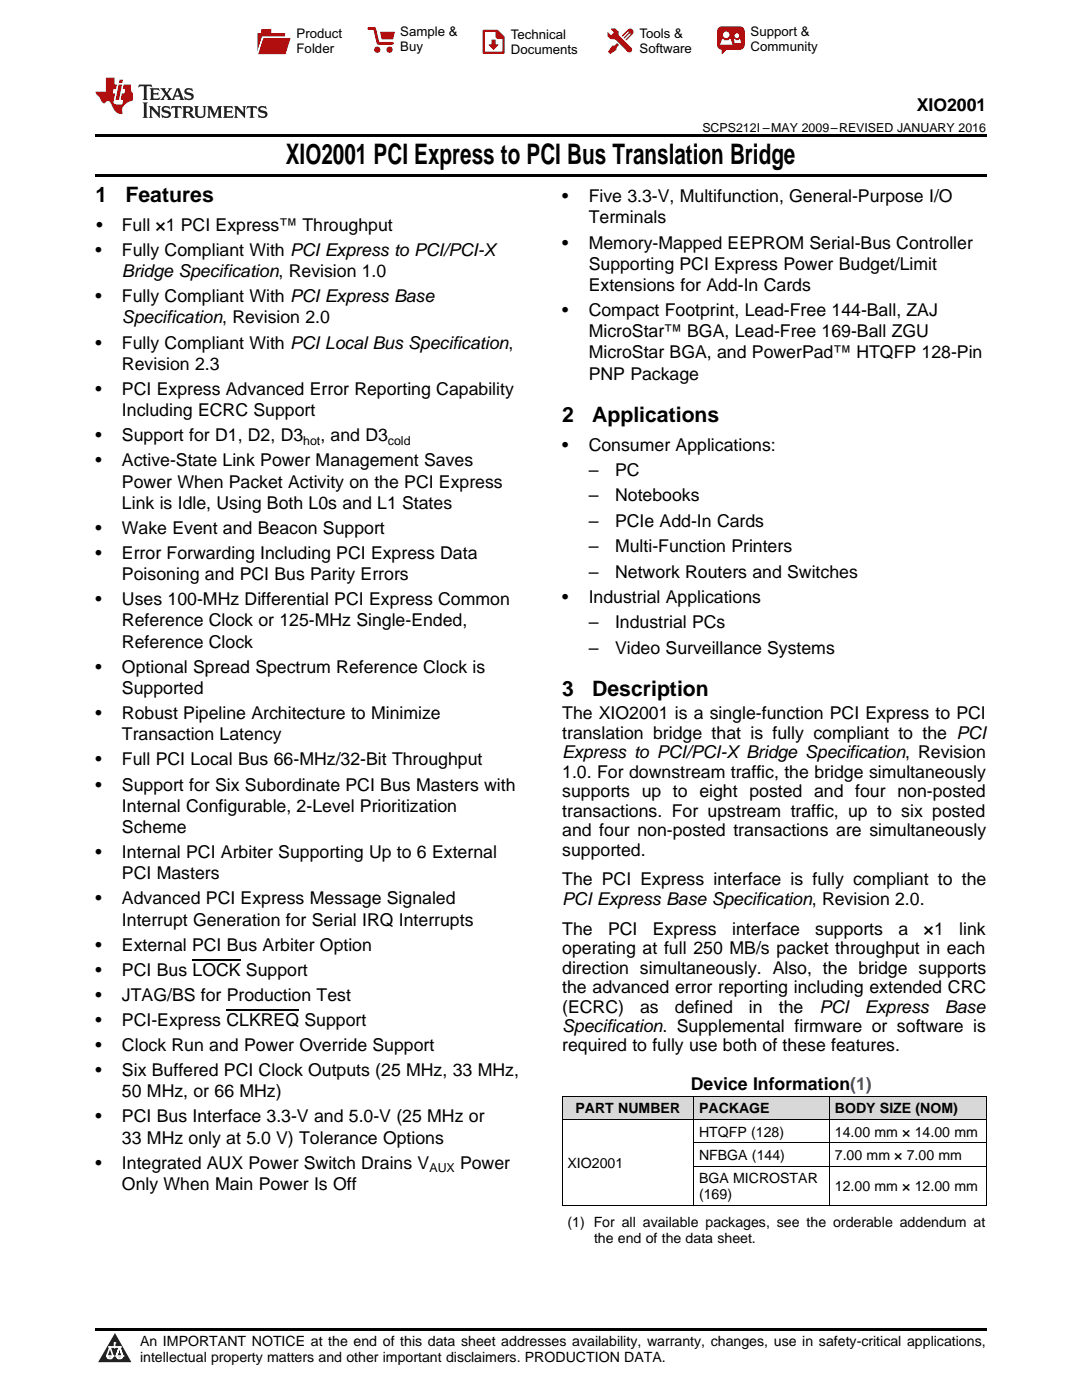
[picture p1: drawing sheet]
<svg xmlns="http://www.w3.org/2000/svg" width="216mm" height="279mm" viewBox="0 0 216 279" stroke-linecap="round" stroke-linejoin="round" font-family="sans-serif">
<defs><g id="words">
<text font-size="5.6" x="57" y="32.8">XIO2001 PCI Express to PCI Bus Translation Bridge</text>
<g font-size="4.2">
<text x="19" y="40.4">1</text>
<text x="25" y="40.4">Features</text>
<text x="112.2" y="84.2">2</text>
<text x="118.2" y="84.2">Applications</text>
<text x="112.2" y="138.9">3</text>
<text x="118.2" y="138.9">Description</text>
</g>
<g font-size="3.5">
<text x="182.9" y="22.2">XIO2001</text>
<text x="112.2" y="40.4">•</text>
<text x="117.5" y="40.4">Five 3.3-V, Multifunction, General-Purpose I/O</text>
<text x="19.2" y="46.1">•</text>
<text x="24.3" y="46.1">Full ×1 PCI Express™ Throughput</text>
<text x="117.5" y="44.6">Terminals</text>
<text x="19" y="51.1">•</text>
<text x="24.3" y="51.1">Fully Compliant With PCI Express to PCI/PCI-X</text>
<text x="112.2" y="49.6">•</text>
<text x="117.5" y="49.6">Memory-Mapped EEPROM Serial-Bus Controller</text>
<text x="117.5" y="53.8">Supporting PCI Express Power Budget/Limit</text>
<text x="24.3" y="55.3">Bridge Specification, Revision 1.0</text>
<text x="117.5" y="58.1">Extensions for Add-In Cards</text>
<text x="19" y="60.3">•</text>
<text x="24.3" y="60.3">Fully Compliant With PCI Express Base</text>
<text x="24.3" y="64.6">Specification, Revision 2.0</text>
<text x="112.2" y="63.1">•</text>
<text x="117.5" y="63.1">Compact Footprint, Lead-Free 144-Ball, ZAJ</text>
<text x="19" y="69.6">•</text>
<text x="24.3" y="69.6">Fully Compliant With PCI Local Bus Specification,</text>
<text x="117.5" y="67.3">MicroStar™ BGA, Lead-Free 169-Ball ZGU</text>
<text x="117.5" y="71.5">MicroStar BGA, and PowerPad™ HTQFP 128-Pin</text>
<text x="24.3" y="73.8">Revision 2.3</text>
<text x="117.5" y="75.8">PNP Package</text>
<text x="19" y="78.8">•</text>
<text x="24.3" y="78.8">PCI Express Advanced Error Reporting Capability</text>
<text x="24.3" y="83">Including ECRC Support</text>
<text x="19" y="88.1">•</text>
<text x="24.3" y="88.1">Support for D1, D2, D3</text>
<text x="63.9" y="88.1">, and D3</text>
<text x="112.2" y="89.9">•</text>
<text x="117.5" y="89.9">Consumer Applications:</text>
<text x="19" y="93.1">•</text>
<text x="24.3" y="93.1">Active-State Link Power Management Saves</text>
<text x="117.5" y="95">–</text>
<text x="122.7" y="95">PC</text>
<text x="24.3" y="97.3">Power When Packet Activity on the PCI Express</text>
<text x="24.3" y="101.5">Link is Idle, Using Both L0s and L1 States</text>
<text x="117.5" y="100.1">–</text>
<text x="122.7" y="100.1">Notebooks</text>
<text x="19" y="106.5">•</text>
<text x="24.3" y="106.5">Wake Event and Beacon Support</text>
<text x="117.5" y="105.2">–</text>
<text x="122.7" y="105.2">PCIe Add-In Cards</text>
<text x="19" y="111.5">•</text>
<text x="24.3" y="111.5">Error Forwarding Including PCI Express Data</text>
<text x="117.5" y="110.2">–</text>
<text x="122.7" y="110.2">Multi-Function Printers</text>
<text x="24.3" y="115.8">Poisoning and PCI Bus Parity Errors</text>
<text x="117.5" y="115.3">–</text>
<text x="122.7" y="115.3">Network Routers and Switches</text>
<text x="19" y="120.8">•</text>
<text x="24.3" y="120.8">Uses 100-MHz Differential PCI Express Common</text>
<text x="24.3" y="125">Reference Clock or 125-MHz Single-Ended,</text>
<text x="112.2" y="120.3">•</text>
<text x="117.5" y="120.3">Industrial Applications</text>
<text x="117.5" y="125.4">–</text>
<text x="122.7" y="125.4">Industrial PCs</text>
<text x="24.3" y="129.3">Reference Clock</text>
<text x="117.5" y="130.5">–</text>
<text x="122.7" y="130.5">Video Surveillance Systems</text>
<text x="19" y="134.3">•</text>
<text x="24.3" y="134.3">Optional Spread Spectrum Reference Clock is</text>
<text x="19" y="143.5">•</text>
<text x="24.3" y="138.5">Supported</text>
<text x="24.3" y="143.5">Robust Pipeline Architecture to Minimize</text>
<text x="112.2" y="143.6">The XIO2001 is a single-function PCI Express to PCI</text>
<text x="24.3" y="147.7">Transaction Latency</text>
<text x="112.2" y="147.5">translation bridge that is fully compliant to the PCI</text>
<text x="19" y="152.8">•</text>
<text x="24.3" y="152.8">Full PCI Local Bus 66-MHz/32-Bit Throughput</text>
<text x="112.2" y="151.3">Express to PCI/PCI-X Bridge Specification, Revision</text>
<text x="112.2" y="155.2">1.0. For downstream traffic, the bridge simultaneously</text>
<text x="19" y="157.8">•</text>
<text x="24.3" y="157.8">Support for Six Subordinate PCI Bus Masters with</text>
<text x="24.3" y="162">Internal Configurable, 2-Level Prioritization</text>
<text x="112.2" y="159.1">supports up to eight posted and four non-posted</text>
<text x="24.3" y="166.2">Scheme</text>
<text x="112.2" y="163">transactions. For upstream traffic, up to six posted</text>
<text x="112.2" y="166.9">and four non-posted transactions are simultaneously</text>
<text x="19" y="171.2">•</text>
<text x="24.3" y="171.2">Internal PCI Arbiter Supporting Up to 6 External</text>
<text x="112.2" y="170.7">supported.</text>
<text x="24.3" y="175.5">PCI Masters</text>
<text x="112.2" y="176.7">The PCI Express interface is fully compliant to the</text>
<text x="19" y="180.5">•</text>
<text x="24.3" y="180.5">Advanced PCI Express Message Signaled</text>
<text x="24.3" y="184.7">Interrupt Generation for Serial IRQ Interrupts</text>
<text x="112.2" y="180.6">PCI Express Base Specification, Revision 2.0.</text>
<text x="19" y="189.7">•</text>
<text x="24.3" y="189.7">External PCI Bus Arbiter Option</text>
<text x="112.2" y="186.5">The</text>
<text x="112.2" y="190.4">operating at full 250 MB/s packet throughput in each</text>
<text x="121.3" y="186.5">PCI</text>
<text x="130.3" y="186.5">Express</text>
<text x="146.1" y="186.5">interface</text>
<text x="162.7" y="186.5">supports</text>
<text x="179.3" y="186.5">a</text>
<text x="184.3" y="186.5">×1</text>
<text x="191.4" y="186.5">link</text>
<text x="19" y="194.7">•</text>
<text x="24.3" y="194.7">PCI Bus LOCK Support</text>
<text x="112.2" y="194.3">direction simultaneously. Also, the bridge supports</text>
<text x="19" y="199.7">•</text>
<text x="24.3" y="199.7">JTAG/BS for Production Test</text>
<text x="112.2" y="198.2">the advanced error reporting including extended CRC</text>
<text x="112.2" y="202.1">(ECRC)</text>
<text x="127.7" y="202.1">as</text>
<text x="134.7" y="202.1">defined</text>
<text x="149.4" y="202.1">in</text>
<text x="155.4" y="202.1">the</text>
<text x="163.5" y="202.1">PCI</text>
<text x="172.6" y="202.1">Express</text>
<text x="188.5" y="202.1">Base</text>
<text x="19" y="204.8">•</text>
<text x="19" y="209.8">•</text>
<text x="24.3" y="204.8">PCI-Express CLKREQ Support</text>
<text x="24.3" y="209.8">Clock Run and Power Override Support</text>
<text x="112.2" y="206">Specification. Supplemental firmware or software is</text>
<text x="112.2" y="209.8">required to fully use both of these features.</text>
<text x="19" y="214.8">•</text>
<text x="24.3" y="214.8">Six Buffered PCI Clock Outputs (25 MHz, 33 MHz,</text>
<text x="24.3" y="219">50 MHz, or 66 MHz)</text>
<text x="137.8" y="217.6">Device Information(1)</text>
<text x="19" y="224">•</text>
<text x="24.3" y="224">PCI Bus Interface 3.3-V and 5.0-V (25 MHz or</text>
<text x="19" y="233.3">•</text>
<text x="24.3" y="228.2">33 MHz only at 5.0 V) Tolerance Options</text>
<text x="24.3" y="233.3">Integrated AUX Power Switch Drains V</text>
<text x="91.8" y="233.3">Power</text>
<text x="24.3" y="237.5">Only When Main Power Is Off</text>
</g>
<g font-size="2.8">
<text x="114.8" y="222.2">PART NUMBER</text>
<text x="139.5" y="222.2">PACKAGE</text>
<text x="139.5" y="226.9">HTQFP (128)</text>
<text x="166.6" y="222.2">BODY SIZE (NOM)</text>
<text x="166.6" y="226.9">14.00 mm × 14.00 mm</text>
<text x="113.2" y="233.1">XIO2001</text>
<text x="139.5" y="231.5">NFBGA (144)</text>
<text x="166.6" y="231.5">7.00 mm × 7.00 mm</text>
<text x="139.5" y="236.2">BGA MICROSTAR</text>
<text x="139.5" y="239.4">(169)</text>
<text x="166.6" y="237.8">12.00 mm × 12.00 mm</text>
<text x="113.2" y="244.9">(1) For all available packages, see the orderable addendum at</text>
<text x="118.5" y="248">the end of the data sheet.</text>
<text x="27.9" y="268.6">An IMPORTANT NOTICE at the end of this data sheet addresses availability, warranty, changes, use in safety-critical applications,</text>
<text x="27.9" y="271.8">intellectual property matters and other important disclaimers. PRODUCTION DATA.</text>
</g>
<g font-size="2.6">
<text x="59.2" y="7.6">Product</text>
<text x="59.2" y="10.6">Folder</text>
<text x="79.9" y="7.3">Sample &amp;</text>
<text x="79.9" y="10.2">Buy</text>
<text x="101.9" y="7.8">Technical</text>
<text x="101.9" y="10.8">Documents</text>
<text x="127.6" y="7.6">Tools &amp;</text>
<text x="127.6" y="10.6">Software</text>
<text x="149.8" y="7.2">Support &amp;</text>
<text x="149.8" y="10.2">Community</text>
</g>
<g font-size="2.5">
<text x="140.2" y="26.3">SCPS212I –MAY 2009–REVISED JANUARY 2016</text>
<text x="60.5" y="88.8">hot</text>
<text x="77.4" y="88.8">cold</text>
<text x="85.7" y="234">AUX</text>
</g>
</g></defs>
<g fill="#d8d8d8">
<path d="M112.2 218.8h26.2v4.7h-26.2z"/>
<path d="M138.4 218.8h27.1v4.7h-27.1z"/>
<path d="M165.5 218.8h31.3v4.7h-31.3z"/>
</g>
<path d="M22.9 266l3.3 5.9h-6.6z" fill="#231f20"/>
<path d="M21.3 270.6h1.2l-.3 .5h-.3a.53 .53 0 0 1-.6-.5z" fill-rule="evenodd" fill="#fff"/>
<path d="M21.3 270.6h1.2l-.3 .5h-.3a.53 .53 0 0 1-.6-.5z" fill="none" stroke="#231f20" stroke-width=".33"/>
<path d="M21.3 270.6l1.2 .1-.3 .4h-.5z" fill="none" stroke="#fff" stroke-width=".33"/>
<path d="M22.9 268.9h.1" fill="none" stroke="#fff" stroke-width=".33"/>
<path d="M22.9 268v.9z" fill="#fff"/>
<path d="M22.9 268v.9z" fill="none" stroke="#fff" stroke-width=".33"/>
<circle cx="22.9" cy="268" r=".16" fill="#fff"/>
<path d="M21.8 268.8h.1" fill="none" stroke="#fff" stroke-width=".33"/>
<path d="M21.8 268.8h2.2z" fill="#fff"/>
<path d="M21.8 268.8h2.2z" fill="none" stroke="#fff" stroke-width=".33"/>
<circle cx="24" cy="268.8" r=".16" fill="#fff"/>
<path d="M23.2 270.6h.1" fill="none" stroke="#fff" stroke-width=".33"/>
<path d="M23.8 268.8l-.6 1.8z" fill="#fff"/>
<path d="M23.8 268.8l-.6 1.8z" fill="none" stroke="#fff" stroke-width=".33"/>
<path d="M23.8 268.8l.7 1.8z" fill="#fff"/>
<path d="M23.8 268.8l.7 1.8z" fill="none" stroke="#fff" stroke-width=".33"/>
<path d="M24.4 270.6h.1" fill="none" stroke="#fff" stroke-width=".33"/>
<circle cx="21.3" cy="270.6" r=".16" fill="#fff"/>
<path d="M22 268.8l-.7 1.8z" fill="#fff"/>
<path d="M22 268.8l-.7 1.8z" fill="none" stroke="#fff" stroke-width=".33"/>
<path d="M22 268.8l.5 1.8z" fill="#fff"/>
<path d="M22 268.8l.5 1.8z" fill="none" stroke="#fff" stroke-width=".33"/>
<circle cx="22.5" cy="270.6" r=".16" fill="#fff"/>
<path d="M23.3 270.6h1.2a.63 .63 0 0 1-.6 .5 .63 .63 0 0 1-.6-.5z" fill-rule="evenodd" fill="#fff"/>
<path d="M23.3 270.6h1.2a.63 .63 0 0 1-.6 .5 .63 .63 0 0 1-.6-.5z" fill="none" stroke="#231f20" stroke-width=".33"/>
<path d="M23.3 270.6h1.2l-.4 .5h-.5z" fill="none" stroke="#fff" stroke-width=".33"/>
<path d="M23.2 270.6h.1" fill="none" stroke="#fff" stroke-width=".33"/>
<circle cx="24.5" cy="270.6" r=".16" fill="#fff"/>
<path d="M19 34.8h177.8v.5h-177.8zM19 26.8h177.8v.6h-177.8zM19 265.1h177.8v.5h-177.8z" fill="#000"/>
<path d="M112.2 218.8h84.6M112.2 218.8v21.8M138.4 218.8v21.8M165.5 218.8v21.8M196.8 218.8v21.8M112.2 223.4h84.6M138.4 232.7h58.4M138.4 228.1h58.4M112.2 240.6h84.6" fill="none" stroke="#000" stroke-width=".2"/>
<path d="M27.7 16.9l-.1 .6 .6-.3h.5v.2v2.2l-.2 .4h1l-.2-.4v-2.2v-.2h.5l.6 .3-.2-.6zM29.9 17.6l.2 .4v1.6l-.2 .4h1.9l.1-.6a1.09 1.09 0 0 1-1.3 .1v-.6h.6l.4 .2v-.7l-.2 .2h-.8v-.6l.2-.1a1.01 1.01 0 0 1 1 .3l-.1-.6zM32 17.6l.9 1.2-1 1.2h.9l-.2-.3 .5-.7 .5 .7-.3 .3h1.7l-.2-.3 .1-.4h1l.1 .4-.2 .3h1l-.3-.4-.7-2h-.5l-1 2.2-.8-1.1 .9-1.1h-.9l.2 .2-.4 .7-.4-.7 .2-.2zM35.4 18l.4 1h-.8zM37 17.7a.66 .66 0 0 0-.2 .8 .66 .66 0 0 0 .6 .4l.7 .2 .1 .2a.8 .8 0 0 1-.7 .4 .8 .8 0 0 1-.7-.5l.1 .8 .2-.2a.94 .94 0 0 0 1.1 .1 .94 .94 0 0 0 .4-.9 1.48 1.48 0 0 0-1.3-.6v-.4a1.1 1.1 0 0 1 1.2 .2l-.2-.6-.2 .1-.5-.1zM28.5 20.4l.2 .4v2.3l-.2 .4h1l-.2-.4v-2.3l.2-.4zM29.7 21.2l.2 .4v1.5l-.2 .4h.8l-.3-.4 .1-1.3 1.6 1.8v-2l.2-.4h-.7l.2 .2v1.1l-1.2-1.3zM32.5 21.3a.66 .66 0 0 0-.2 .8 .66 .66 0 0 0 .6 .4l.6 .2 .2 .2a.8 .8 0 0 1-.8 .4 .8 .8 0 0 1-.7-.5l.2 .7 .2-.1a.94 .94 0 0 0 1 .1 .94 .94 0 0 0 .5-1 1.47 1.47 0 0 0-1.3-.6l-.1-.3a1.1 1.1 0 0 1 1.3 .2l-.2-.6-.2 .1-.5-.2zM34.3 21.2l-.2 .6a.64 .64 0 0 1 .8-.3v1.6l-.2 .4h1l-.3-.4 .1-1.6a.66 .66 0 0 1 .8 .3l-.2-.6zM36.3 21.2l.3 .4v1.5l-.3 .4h1l-.2-.2v-.7h.5l.1 .1a.8 .8 0 0 0 1.2 .7l-1-1a.62 .62 0 0 0 .6-.5 .62 .62 0 0 0-.6-.7zM37.1 21.5h.1a.48 .48 0 0 1 .6 0 .48 .48 0 0 1 .1 .6l-.2 .1-.6 .1zM38.7 21.2l.2 .2a2.29 2.29 0 0 0 .4 2 1.05 1.05 0 0 0 1.7-.7v-1.3l.2-.2h-.8l.2 .4v1.1a.61 .61 0 0 1-.6 .6 .61 .61 0 0 1-.6-.6v-1.1l.3-.4zM41.3 21.2l.3 .4v1.5l-.3 .4h.8l-.2-.4v-1.4l.8 1.9 .9-1.9v1.4l-.2 .4h.9l-.2-.4v-1.5l.2-.4h-.8l-.7 1.5-.6-1.5zM44.5 21.2l.2 .4v1.5l-.2 .4h1.9l.2-.6a1.1 1.1 0 0 1-1.4 .2v-.7h.6l.4 .2v-.6l-.2 .1-.8 .1v-.6l.2-.1a1.02 1.02 0 0 1 1.1 .2l-.2-.5zM46.7 21.2l.2 .4v1.5l-.2 .4h.8l-.3-.4 .1-1.3 1.6 1.8v-2l.2-.4h-.7l.2 .2v1.1l-1.2-1.3zM49.3 21.2l-.1 .6a.64 .64 0 0 1 .8-.3v1.6l-.3 .4h1l-.2-.4v-1.6a.66 .66 0 0 1 .8 .3l-.1-.6zM51.7 21.3a.66 .66 0 0 0-.2 .7 .66 .66 0 0 0 .7 .5l.6 .2 .1 .2a.8 .8 0 0 1-.7 .4 .8 .8 0 0 1-.7-.5l.1 .7 .2-.1a.94 .94 0 0 0 1.1 .1 .94 .94 0 0 0 .4-1 1.48 1.48 0 0 0-1.2-.6l-.1-.3a1.1 1.1 0 0 1 1.2 .2l-.2-.6-.1 .1-.6-.2z" fill="#231f20"/>
<path d="M21.1 15.5v2.8h-2v.4l.9 .9a.96 .96 0 0 0 1 1 .59 .59 0 0 1 .5-.4 .59 .59 0 0 1 .5 .3l.4 .8a1.61 1.61 0 0 0 2.1 1.3 1.63 1.63 0 0 1 1.1-2.2l.9-.3v-1.5a1.6 1.6 0 0 1-.4-1.7h-1.4l-.2 .9h.5l-.2 .8h-.5l-.2 1v.3h.5l-.2 .9h-.7a.74 .74 0 0 1-1-.6l.3-1.6h-.5l.2-.8h.5l.1-.9h-.4v-1.4zM23.7 16.9l-.7 3h.8l.6-3zM23.8 15.9l-.1 .7h.7l.2-.7z" fill="#ee1d23"/>
<g fill="#d60000">
<path d="M52.1 5.8h2v.8h2.8v4.2h-5.5v-4.2h.7z" fill-rule="evenodd"/>
<path d="M52.4 7.5h5.6l-1 3.3h-5.6z" fill-rule="evenodd"/>
</g>
<path d="M52.4 7.4h5.7l-.1 .1h-5.5l-1.1 3.3z" fill-rule="evenodd" fill="#fff"/>
<path d="M52.4 7.4h5.7l-.1 .1h-5.5l-1.1 3.3z" fill="none" stroke="#fff" stroke-width=".2"/>
<path d="M73.6 5.7h1.1l.7 2.9h2.9" fill="none" stroke="#d60000" stroke-width=".55"/>
<g fill="#d60000">
<path d="M75.8 6.3h3l-.4 1.6h-2.2z" fill-rule="evenodd"/>
<circle cx="75.3" cy="9.9" r=".62"/>
<circle cx="77.7" cy="9.9" r=".62"/>
</g>
<path d="M96.5 6.2h2.7l1.3 1.2v3.1h-4z" fill="none" stroke="#d60000" stroke-width=".44"/>
<g fill="#d60000">
<path d="M98.1 7.9h.8v1h.5l-.9 1.1-1-1v-.1h.6z" fill-rule="evenodd"/>
<path d="M98.9 6.2h.3l1.3 1.2v.4h-1.3l-.3-.4z" fill-rule="evenodd"/>
<path d="M121.9 5.7h.8l.7 .6 .1 .7 2.5 2.5-.8 .8-2.3-2.3-1.1-.2-.6-.6v-.8l.7 .6 .5-.4v-.2l-.5-.5z" fill-rule="evenodd"/>
<path d="M122.2 9.1h.4l.5-.5 .4 .4-.5 .5v.4l-1.2 .9-.5-.5z" fill-rule="evenodd"/>
<path d="M125.3 5.9a.67 .67 0 0 1 .9 0 .67 .67 0 0 1 0 .9z" fill-rule="evenodd"/>
<path d="M125.3 5.9l.9 .9-1.2 1.2h-.2v-.2l1-.9v-.2h-.2l-.9 1h-.2v-.2l.9-1 .1-.2h-.3l-.9 1h-.2v-.2z" fill-rule="evenodd"/>
<circle cx="125.6" cy="9.9" r=".54"/>
</g>
<path d="M123.3 6.3v.7" fill="none" stroke="#d60000" stroke-width=".2"/>
<g fill="#d60000">
<path d="M143.4 5.5l.6-.2h3.6a.95 .95 0 0 1 1 .9v2.8a.95 .95 0 0 1-1 .9h-3.6a.95 .95 0 0 1-.9-.9v-2.8z" fill-rule="evenodd"/>
<path d="M144 9.9h.9l-.7 .9h-.2z" fill-rule="evenodd"/>
</g>
<g fill="#fff">
<path d="M146.6 8.6h1.3z"/>
<path d="M144.1 7.8h.3l.1 .2h.8l.2-.2h.3l.4 1.1h-2.5z" fill-rule="evenodd"/>
<path d="M146.4 7.8h.3l.1 .2h.5l.2-.2h.2l.2 .8h-1.3z" fill-rule="evenodd"/>
<circle cx="144.9" cy="6.9" r=".65"/>
<circle cx="147" cy="7.1" r=".48"/>
</g>
<path d="M38.4 191.6h9.6M45.2 201.6h14.5" fill="none" stroke="#000" stroke-width=".25"/>
<use href="#words"/>
</svg>
